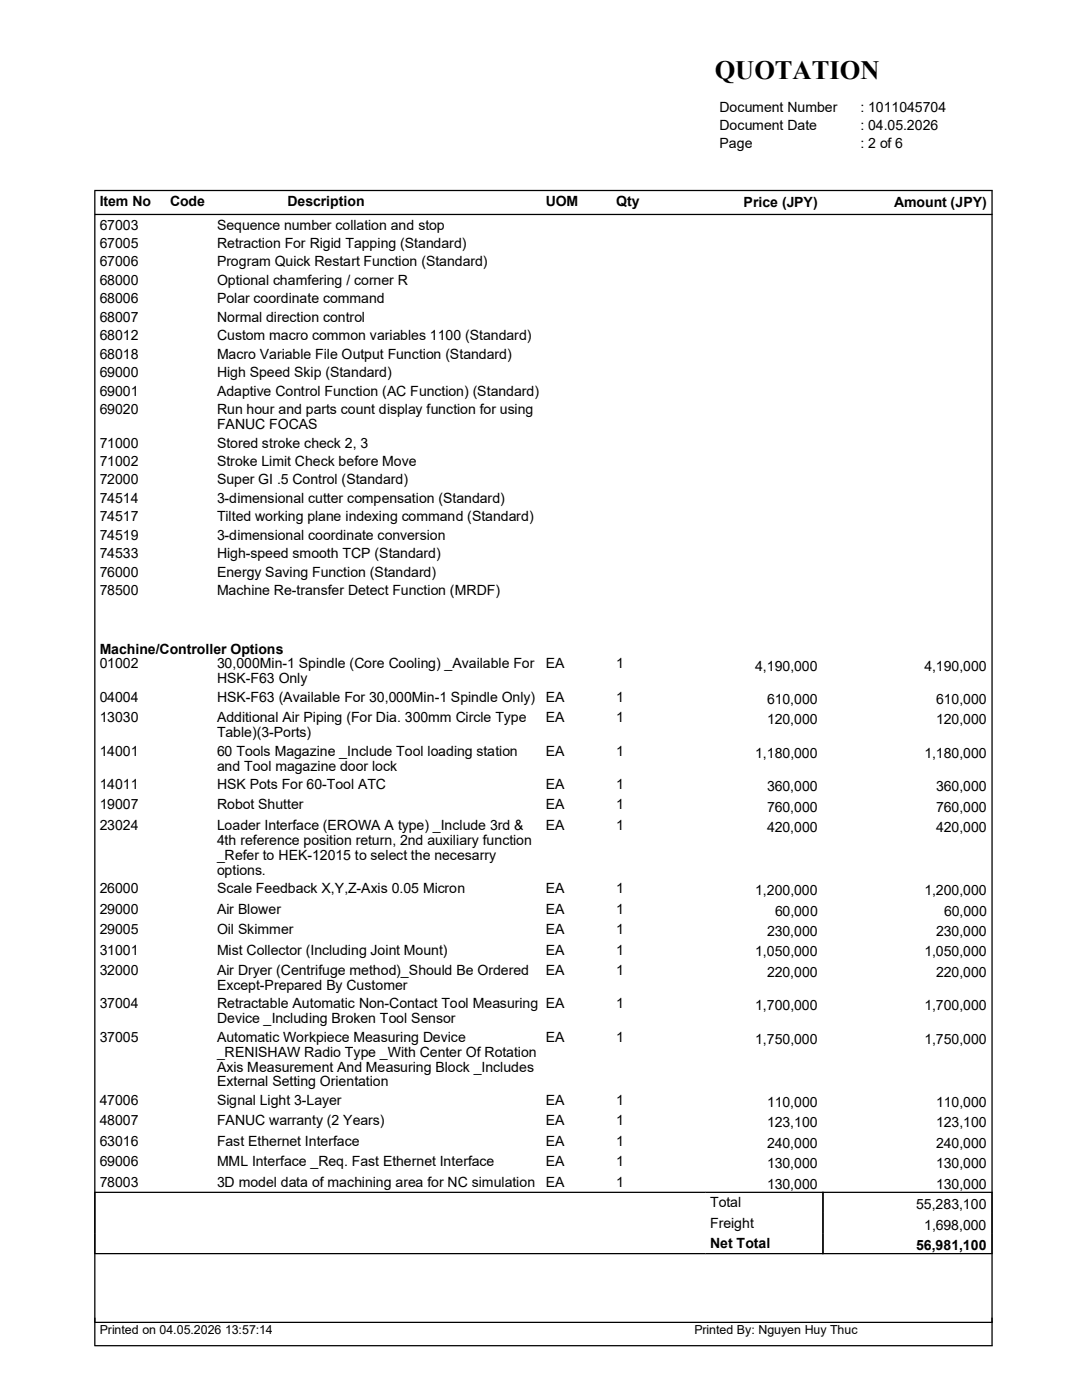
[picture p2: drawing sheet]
<svg xmlns="http://www.w3.org/2000/svg" width="216mm" height="279mm" viewBox="0 0 216 279" stroke-linecap="round" stroke-linejoin="round" font-family="sans-serif">
<defs><g id="words">
<text font-size="5.3" x="142.7" y="15.7">QUOTATION</text>
<g font-size="2.8">
<text x="143.6" y="22.3">Document Number</text>
<text x="171.7" y="22.3">: 1011045704</text>
<text x="143.6" y="25.9">Document Date</text>
<text x="143.6" y="29.6">Page</text>
<text x="171.7" y="25.9">: 04.05.2026</text>
<text x="171.7" y="29.6">: 2 of 6</text>
<text x="19.9" y="41">Item No</text>
<text x="33.9" y="41">Code</text>
<text x="57.4" y="41">Description</text>
<text x="108.9" y="41">UOM</text>
<text x="122.9" y="41">Qty</text>
<text x="148.4" y="41.4">Price (JPY)</text>
<text x="178.4" y="41.4">Amount (JPY)</text>
<text x="19.9" y="45.8">67003</text>
<text x="43.3" y="45.8">Sequence number collation and stop</text>
<text x="19.9" y="49.5">67005</text>
<text x="19.9" y="53.2">67006</text>
<text x="43.3" y="49.5">Retraction For Rigid Tapping (Standard)</text>
<text x="43.3" y="53.2">Program Quick Restart Function (Standard)</text>
<text x="19.9" y="56.9">68000</text>
<text x="43.3" y="56.9">Optional chamfering / corner R</text>
<text x="19.9" y="60.5">68006</text>
<text x="19.9" y="64.2">68007</text>
<text x="43.3" y="60.5">Polar coordinate command</text>
<text x="43.3" y="64.2">Normal direction control</text>
<text x="19.9" y="67.9">68012</text>
<text x="19.9" y="71.6">68018</text>
<text x="43.3" y="67.9">Custom macro common variables 1100 (Standard)</text>
<text x="43.3" y="71.6">Macro Variable File Output Function (Standard)</text>
<text x="19.9" y="75.3">69000</text>
<text x="43.3" y="75.3">High Speed Skip (Standard)</text>
<text x="19.9" y="79">69001</text>
<text x="19.9" y="82.6">69020</text>
<text x="43.3" y="79">Adaptive Control Function (AC Function) (Standard)</text>
<text x="43.3" y="82.6">Run hour and parts count display function for using</text>
<text x="19.9" y="89.3">71000</text>
<text x="43.3" y="89.3">Stored stroke check 2, 3</text>
<text x="43.3" y="85.6">FANUC FOCAS</text>
<text x="19.9" y="93">71002</text>
<text x="43.3" y="93">Stroke Limit Check before Move</text>
<text x="19.9" y="96.7">72000</text>
<text x="19.9" y="100.4">74514</text>
<text x="43.3" y="96.7">Super GI .5 Control (Standard)</text>
<text x="43.3" y="100.4">3-dimensional cutter compensation (Standard)</text>
<text x="19.9" y="104.1">74517</text>
<text x="19.9" y="107.7">74519</text>
<text x="43.3" y="104.1">Tilted working plane indexing command (Standard)</text>
<text x="43.3" y="107.7">3-dimensional coordinate conversion</text>
<text x="19.9" y="111.4">74533</text>
<text x="43.3" y="111.4">High-speed smooth TCP (Standard)</text>
<text x="19.9" y="115.1">76000</text>
<text x="19.9" y="118.8">78500</text>
<text x="43.3" y="115.1">Energy Saving Function (Standard)</text>
<text x="43.3" y="118.8">Machine Re-transfer Detect Function (MRDF)</text>
<text x="19.9" y="130.4">Machine/Controller Options</text>
<text x="19.9" y="133.4">01002</text>
<text x="43.3" y="133.4">30,000Min-1 Spindle (Core Cooling) _Available For</text>
<text x="43.3" y="136.4">HSK-F63 Only</text>
<text x="108.9" y="133.4">EA</text>
<text x="123" y="133.4">1</text>
<text x="150.7" y="133.8">4,190,000</text>
<text x="184.5" y="133.8">4,190,000</text>
<text x="19.9" y="140.1">04004</text>
<text x="43.3" y="140.1">HSK-F63 (Available For 30,000Min-1 Spindle Only)</text>
<text x="108.9" y="140.1">EA</text>
<text x="123" y="140.1">1</text>
<text x="153.1" y="140.5">610,000</text>
<text x="186.8" y="140.5">610,000</text>
<text x="19.9" y="144.1">13030</text>
<text x="43.3" y="144.1">Additional Air Piping (For Dia. 300mm Circle Type</text>
<text x="43.3" y="147.1">Table)(3-Ports)</text>
<text x="108.9" y="144.1">EA</text>
<text x="123" y="144.1">1</text>
<text x="153.1" y="144.5">120,000</text>
<text x="186.8" y="144.5">120,000</text>
<text x="19.9" y="150.8">14001</text>
<text x="43.3" y="150.8">60 Tools Magazine _Include Tool loading station</text>
<text x="43.3" y="153.8">and Tool magazine door lock</text>
<text x="108.9" y="150.8">EA</text>
<text x="123" y="150.8">1</text>
<text x="150.7" y="151.2">1,180,000</text>
<text x="184.5" y="151.2">1,180,000</text>
<text x="19.9" y="157.5">14011</text>
<text x="19.9" y="161.5">19007</text>
<text x="43.3" y="157.5">HSK Pots For 60-Tool ATC</text>
<text x="43.3" y="161.5">Robot Shutter</text>
<text x="108.9" y="157.5">EA</text>
<text x="108.9" y="161.5">EA</text>
<text x="123" y="157.5">1</text>
<text x="123" y="161.5">1</text>
<text x="153.1" y="157.9">360,000</text>
<text x="153.1" y="162">760,000</text>
<text x="186.8" y="157.9">360,000</text>
<text x="186.8" y="162">760,000</text>
<text x="19.9" y="165.6">23024</text>
<text x="43.3" y="165.6">Loader Interface (EROWA A type) _Include 3rd &amp;</text>
<text x="108.9" y="165.6">EA</text>
<text x="123" y="165.6">1</text>
<text x="153.1" y="166">420,000</text>
<text x="186.8" y="166">420,000</text>
<text x="43.3" y="168.6">4th reference position return, 2nd auxiliary function</text>
<text x="43.3" y="171.6">_Refer to HEK-12015 to select the necesarry</text>
<text x="19.9" y="178.3">26000</text>
<text x="43.3" y="178.3">Scale Feedback X,Y,Z-Axis 0.05 Micron</text>
<text x="43.3" y="174.6">options.</text>
<text x="108.9" y="178.3">EA</text>
<text x="123" y="178.3">1</text>
<text x="150.7" y="178.6">1,200,000</text>
<text x="184.5" y="178.6">1,200,000</text>
<text x="19.9" y="182.3">29000</text>
<text x="43.3" y="182.3">Air Blower</text>
<text x="108.9" y="182.3">EA</text>
<text x="123" y="182.3">1</text>
<text x="154.6" y="182.8">60,000</text>
<text x="188.4" y="182.8">60,000</text>
<text x="19.9" y="186.4">29005</text>
<text x="19.9" y="190.5">31001</text>
<text x="43.3" y="186.4">Oil Skimmer</text>
<text x="43.3" y="190.5">Mist Collector (Including Joint Mount)</text>
<text x="108.9" y="186.4">EA</text>
<text x="108.9" y="190.5">EA</text>
<text x="123" y="186.4">1</text>
<text x="123" y="190.5">1</text>
<text x="150.7" y="190.9">1,050,000</text>
<text x="153.1" y="186.8">230,000</text>
<text x="184.5" y="190.9">1,050,000</text>
<text x="186.8" y="186.8">230,000</text>
<text x="19.9" y="194.6">32000</text>
<text x="43.3" y="194.6">Air Dryer (Centrifuge method)_Should Be Ordered</text>
<text x="43.3" y="197.6">Except-Prepared By Customer</text>
<text x="108.9" y="194.6">EA</text>
<text x="123" y="194.6">1</text>
<text x="153.1" y="195">220,000</text>
<text x="186.8" y="195">220,000</text>
<text x="19.9" y="201.3">37004</text>
<text x="43.3" y="201.3">Retractable Automatic Non-Contact Tool Measuring EA</text>
<text x="123" y="201.3">1</text>
<text x="150.7" y="201.6">1,700,000</text>
<text x="184.5" y="201.6">1,700,000</text>
<text x="19.9" y="207.9">37005</text>
<text x="43.3" y="207.9">Automatic Workpiece Measuring Device</text>
<text x="43.3" y="204.2">Device _Including Broken Tool Sensor</text>
<text x="108.9" y="207.9">EA</text>
<text x="123" y="207.9">1</text>
<text x="150.7" y="208.3">1,750,000</text>
<text x="184.5" y="208.3">1,750,000</text>
<text x="43.3" y="210.9">_RENISHAW Radio Type _With Center Of Rotation</text>
<text x="43.3" y="213.9">Axis Measurement And Measuring Block _Includes</text>
<text x="19.9" y="220.5">47006</text>
<text x="43.3" y="220.5">Signal Light 3-Layer</text>
<text x="43.3" y="216.8">External Setting Orientation</text>
<text x="108.9" y="220.5">EA</text>
<text x="123" y="220.5">1</text>
<text x="153.1" y="220.9">110,000</text>
<text x="186.8" y="220.9">110,000</text>
<text x="19.9" y="224.6">48007</text>
<text x="43.3" y="224.6">FANUC warranty (2 Years)</text>
<text x="108.9" y="224.6">EA</text>
<text x="123" y="224.6">1</text>
<text x="153.1" y="225">123,100</text>
<text x="186.8" y="225">123,100</text>
<text x="19.9" y="228.7">63016</text>
<text x="19.9" y="232.8">69006</text>
<text x="43.3" y="228.7">Fast Ethernet Interface</text>
<text x="43.3" y="232.8">MML Interface _Req. Fast Ethernet Interface</text>
<text x="108.9" y="228.7">EA</text>
<text x="108.9" y="232.8">EA</text>
<text x="123" y="232.8">1</text>
<text x="123" y="228.7">1</text>
<text x="153.1" y="229.1">240,000</text>
<text x="153.1" y="233.2">130,000</text>
<text x="186.8" y="229.1">240,000</text>
<text x="186.8" y="233.2">130,000</text>
<text x="19.9" y="236.9">78003</text>
<text x="43.3" y="236.9">3D model data of machining area for NC simulation</text>
<text x="108.9" y="236.9">EA</text>
<text x="123" y="236.9">1</text>
<text x="153.1" y="237.2">130,000</text>
<text x="186.8" y="237.2">130,000</text>
<text x="141.7" y="240.9">Total</text>
<text x="141.7" y="245">Freight</text>
<text x="182.8" y="241.3">55,283,100</text>
<text x="184.4" y="245.4">1,698,000</text>
<text x="141.7" y="249.1">Net Total</text>
<text x="182.8" y="249.5">56,981,100</text>
</g>
<g font-size="2.5">
<text x="19.9" y="266.3">Printed on 04.05.2026 13:57:14</text>
<text x="138.5" y="266.3">Printed By: Nguyen Huy Thuc</text>
</g>
</g></defs>
<path d="M18.8 38h179.3M18.9 38v230.6M198 38v230.6M18.8 42.8h179.3M18.8 238h179.3M164.2 238v12.2M18.8 250.2h179.3M18.8 263.9h179.3M18.8 268.6h179.3" fill="none" stroke="#000" stroke-width=".25"/>
<use href="#words"/>
</svg>
